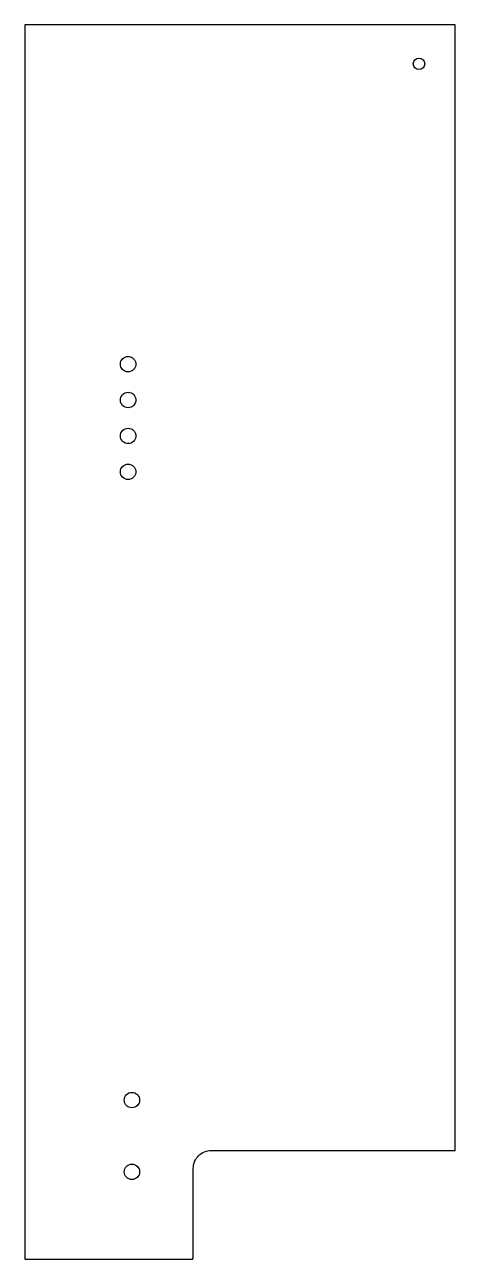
# Model space of a CAD drawing. Header units: millimetres. Extents: x -120 to 0, y 13 to 357.
import ezdxf

# ---------------------------------------------------------------- set-up
doc = ezdxf.new("R2010")
doc.units = ezdxf.units.MM
doc.layers.get('0').update_dxf_attribs({"linetype": 'CONTINUOUS'})

msp = doc.modelspace()

# ---------------------------------------------------------------- linework, layer by layer
msp.add_lwpolyline([(-73.44, 13.1, 0.298217), (-73.03, 13.37, 0.103244), (-72.97, 13.67), (-72.97, 38.42, -0.414214), (-67.97, 43.42), (-0.01, 43.42), (-0.01, 357.1), (-119.91, 357.1), (-119.91, 13.1)], format="xyb", close=True)
for centre, radius in [((-10.12, 346.18), 1.6), ((-91.12, 262.52), 2.15), ((-91.12, 252.52), 2.15), ((-91.12, 242.52), 2.15), ((-91.12, 232.52), 2.15), ((-90.06, 57.46), 2.15), ((-90.06, 37.46), 2.15)]:
    msp.add_circle(centre, radius)

doc.saveas('drawing.dxf')
